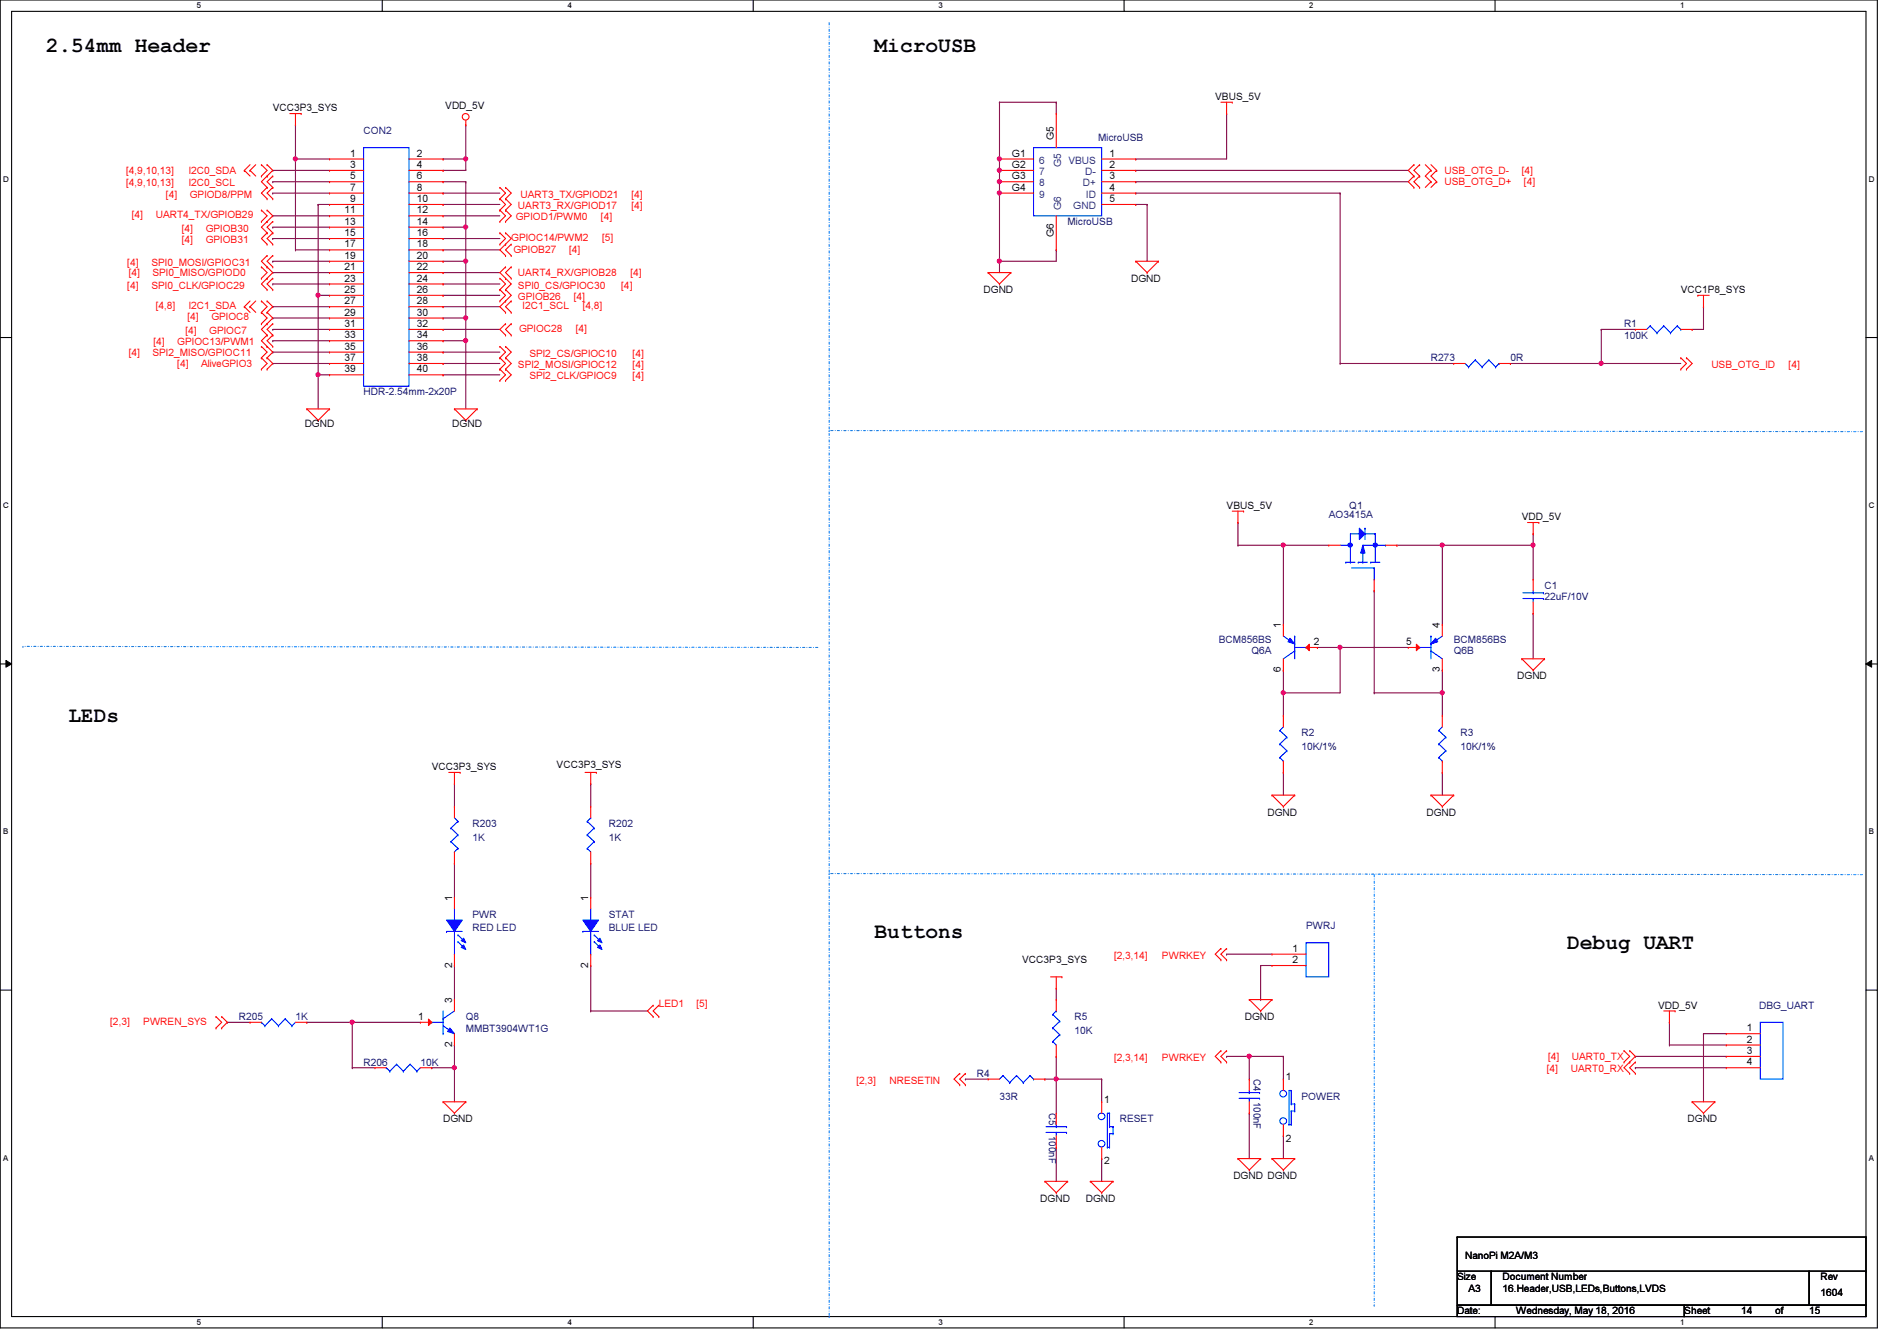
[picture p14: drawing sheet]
<svg xmlns="http://www.w3.org/2000/svg" width="297mm" height="210mm" viewBox="0 0 297 210" stroke-linecap="round" stroke-linejoin="round" font-family="sans-serif">
<defs><g id="words">
<g font-size="3.3">
<text x="7.2" y="8.1">2.54mm Header</text>
<text x="136.9" y="8.1">MicroUSB</text>
<text x="10.7" y="113">LEDs</text>
<text x="136.9" y="146.8">Buttons</text>
<text x="245.4" y="148.5">Debug UART</text>
</g>
<g font-size="1.6">
<text x="42.7" y="17.4">VCC3P3_SYS</text>
<text x="69.7" y="17.1">VDD_5V</text>
<text x="190.3" y="15.7">VBUS_5V</text>
<text x="165" y="21.9" transform="rotate(-90 165 21.9)">G5</text>
<text x="54.8" y="24.5">1</text>
<text x="54.8" y="26.3">3</text>
<text x="54.8" y="28.1">5</text>
<text x="54.8" y="29.8">7</text>
<text x="65.3" y="24.5">2</text>
<text x="65.3" y="26.3">4</text>
<text x="65.3" y="28.1">6</text>
<text x="65.3" y="29.8">8</text>
<text x="158.5" y="24.5">G1</text>
<text x="158.5" y="26.3">G2</text>
<text x="158.5" y="28.1">G3</text>
<text x="158.5" y="29.8">G4</text>
<text x="173.7" y="24.5">1</text>
<text x="173.7" y="26.3">2</text>
<text x="173.7" y="28.1">3</text>
<text x="173.7" y="29.8">4</text>
<text x="53.9" y="33.4">11</text>
<text x="53.9" y="35.2">13</text>
<text x="54.8" y="31.6">9</text>
<text x="65.3" y="31.6">10</text>
<text x="65.3" y="33.4">12</text>
<text x="65.3" y="35.2">14</text>
<text x="173.7" y="31.6">5</text>
<text x="53.9" y="37">15</text>
<text x="53.9" y="38.7">17</text>
<text x="53.9" y="40.5">19</text>
<text x="65.3" y="37">16</text>
<text x="65.3" y="38.7">18</text>
<text x="65.3" y="40.5">20</text>
<text x="165" y="37.2" transform="rotate(-90 165 37.2)">G6</text>
<text x="53.9" y="42.3">21</text>
<text x="53.9" y="44.1">23</text>
<text x="53.9" y="45.8">25</text>
<text x="53.9" y="47.6">27</text>
<text x="65.3" y="42.3">22</text>
<text x="65.3" y="44.1">24</text>
<text x="65.3" y="45.8">26</text>
<text x="65.3" y="47.6">28</text>
<text x="154" y="45.9">DGND</text>
<text x="177.1" y="44.1">DGND</text>
<text x="263.2" y="45.9">VCC1P8_SYS</text>
<text x="53.9" y="49.4">29</text>
<text x="53.9" y="51.2">31</text>
<text x="53.9" y="53">33</text>
<text x="65.3" y="49.4">30</text>
<text x="65.3" y="51.2">32</text>
<text x="65.3" y="53">34</text>
<text x="53.9" y="54.7">35</text>
<text x="53.9" y="56.5">37</text>
<text x="53.9" y="58.3">39</text>
<text x="65.3" y="54.7">36</text>
<text x="65.3" y="56.5">38</text>
<text x="65.3" y="58.3">40</text>
<text x="47.7" y="66.9">DGND</text>
<text x="70.8" y="66.9">DGND</text>
<text x="192.1" y="79.7">VBUS_5V</text>
<text x="238.3" y="81.4">VDD_5V</text>
<text x="200.6" y="98.3" transform="rotate(-90 200.6 98.3)">1</text>
<text x="205.7" y="101">2</text>
<text x="220.2" y="101">5</text>
<text x="225.5" y="98.3" transform="rotate(-90 225.5 98.3)">4</text>
<text x="200.6" y="105.2" transform="rotate(-90 200.6 105.2)">6</text>
<text x="225.5" y="105.2" transform="rotate(-90 225.5 105.2)">3</text>
<text x="237.6" y="106.3">DGND</text>
<text x="67.6" y="120.6">VCC3P3_SYS</text>
<text x="87.2" y="120.2">VCC3P3_SYS</text>
<text x="198.5" y="127.7">DGND</text>
<text x="223.3" y="127.7">DGND</text>
<text x="70.8" y="141" transform="rotate(-90 70.8 141)">1</text>
<text x="92.1" y="141" transform="rotate(-90 92.1 141)">1</text>
<text x="202.4" y="149">1</text>
<text x="70.8" y="151.5" transform="rotate(-90 70.8 151.5)">2</text>
<text x="92.1" y="151.5" transform="rotate(-90 92.1 151.5)">2</text>
<text x="160.1" y="150.8">VCC3P3_SYS</text>
<text x="202.4" y="150.7">2</text>
<text x="65.5" y="159.6">1</text>
<text x="70.8" y="157" transform="rotate(-90 70.8 157)">3</text>
<text x="194.9" y="159.7">DGND</text>
<text x="259.6" y="157.9">VDD_5V</text>
<text x="273.5" y="161.4">1</text>
<text x="70.8" y="163.9" transform="rotate(-90 70.8 163.9)">2</text>
<text x="273.5" y="163.2">2</text>
<text x="273.5" y="165">3</text>
<text x="273.5" y="166.8">4</text>
<text x="172.9" y="172.6">1</text>
<text x="201.3" y="169.1">1</text>
<text x="69.4" y="175.7">DGND</text>
<text x="201.3" y="178.7">2</text>
<text x="264.2" y="175.7">DGND</text>
<text x="172.9" y="182.2">2</text>
<text x="193.1" y="184.6">DGND DGND</text>
<text x="162.9" y="188.1">DGND</text>
<text x="170" y="188.1">DGND</text>
<text x="229.4" y="197">NanoPi M2A/M3</text>
<text x="228.2" y="200.4">Size</text>
<text x="230" y="202.2">A3</text>
<text x="235.3" y="202.2">16.Header,USB,LEDs,Buttons,LVDS</text>
<text x="235.3" y="200.4">Document Number</text>
<text x="285.1" y="202.9">1604</text>
<text x="285.1" y="200.4">Rev</text>
<text x="228.2" y="205.7">Date:</text>
<text x="237.4" y="205.7">Wednesday, May 18, 2016</text>
<text x="263.7" y="205.7">Sheet</text>
<text x="272.6" y="205.7">14</text>
<text x="278" y="205.7">of</text>
<text x="283.3" y="205.7">15</text>
</g>
<g font-size="1.6" fill="#000080">
<text x="56.9" y="21">CON2</text>
<text x="172" y="22.1">MicroUSB</text>
<text x="167.2" y="35.2">MicroUSB</text>
<text x="254.3" y="51.2">R1</text>
<text x="254.3" y="53">100K</text>
<text x="224.1" y="56.6">R273</text>
<text x="236.5" y="56.6">0R</text>
<text x="56.9" y="61.9">HDR-2.54mm-2x20P</text>
<text x="208.1" y="81.1">AO3415A</text>
<text x="211.3" y="79.7">Q1</text>
<text x="241.8" y="92.1">C1</text>
<text x="241.8" y="93.9">22uF/10V</text>
<text x="190.8" y="100.7">BCM856BS</text>
<text x="227.6" y="100.7">BCM856BS</text>
<text x="196" y="102.4">Q6A</text>
<text x="227.6" y="102.4">Q6B</text>
<text x="203.8" y="115.2">R2</text>
<text x="203.8" y="117.3">10K/1%</text>
<text x="228.7" y="115.2">R3</text>
<text x="228.7" y="117.3">10K/1%</text>
<text x="74" y="129.5">R203</text>
<text x="74" y="131.6">1K</text>
<text x="95.3" y="129.5">R202</text>
<text x="95.3" y="131.6">1K</text>
<text x="74" y="143.7">PWR</text>
<text x="95.3" y="143.7">STAT</text>
<text x="74" y="145.8">RED LED</text>
<text x="95.3" y="145.8">BLUE LED</text>
<text x="204.5" y="145.5">PWRJ</text>
<text x="37.4" y="159.7">R205</text>
<text x="46.3" y="159.7">1K</text>
<text x="72.9" y="159.7">Q8</text>
<text x="72.9" y="161.5">MMBT3904WT1G</text>
<text x="168.2" y="159.7">R5</text>
<text x="168.2" y="161.8">10K</text>
<text x="275.5" y="157.9">DBG_UART</text>
<text x="56.9" y="166.8">R206</text>
<text x="65.8" y="166.8">10K</text>
<text x="152.9" y="168.6">R4</text>
<text x="156.5" y="172.1">33R</text>
<text x="196.3" y="168.9" transform="rotate(90 196.3 168.9)">C4</text>
<text x="196.3" y="172.5" transform="rotate(90 196.3 172.5)">100nF</text>
<text x="203.8" y="172.1">POWER</text>
<text x="164.3" y="174.2" transform="rotate(90 164.3 174.2)">C5</text>
<text x="164.3" y="177.8" transform="rotate(90 164.3 177.8)">100nF</text>
<text x="175.3" y="175.7">RESET</text>
</g>
<g font-size="1.6" fill="#f00">
<text x="19.8" y="29.2">[4,9,10,13]</text>
<text x="19.8" y="27.2">[4,9,10,13]</text>
<text x="29.5" y="29.2">I2C0_SCL</text>
<text x="29.5" y="27.2">I2C0_SDA</text>
<text x="226.2" y="27.2">USB_OTG_D-</text>
<text x="226.2" y="29">USB_OTG_D+</text>
<text x="238.3" y="27.2">[4]</text>
<text x="238.6" y="29">[4]</text>
<text x="20.7" y="34.2">[4]</text>
<text x="24.4" y="34.2">UART4_TX/GPIOB29</text>
<text x="26" y="30.9">[4]</text>
<text x="29.7" y="30.9">GPIOD8/PPM</text>
<text x="80.8" y="34.5">GPIOD1/PWM0</text>
<text x="81.1" y="32.7">UART3_RX/GPIOD17</text>
<text x="81.5" y="30.9">UART3_TX/GPIOD21</text>
<text x="94.1" y="34.5">[4]</text>
<text x="98.9" y="32.7">[4]</text>
<text x="98.9" y="30.9">[4]</text>
<text x="19.9" y="41.6">[4]</text>
<text x="23.7" y="41.6">SPI0_MOSI/GPIOC31</text>
<text x="28.5" y="36.3">[4]</text>
<text x="28.5" y="38.1">[4]</text>
<text x="32.2" y="36.3">GPIOB30</text>
<text x="32.2" y="38.1">GPIOB31</text>
<text x="80" y="37.7">GPIOC14/PWM2</text>
<text x="80.4" y="39.7">GPIOB27</text>
<text x="89.1" y="39.7">[4]</text>
<text x="94.3" y="37.7">[5]</text>
<text x="19.9" y="45.2">[4]</text>
<text x="20.1" y="43.2">[4]</text>
<text x="23.7" y="45.2">SPI0_CLK/GPIOC29</text>
<text x="23.9" y="43.2">SPI0_MISO/GPIOD0</text>
<text x="81.1" y="46.9">GPIOB26</text>
<text x="81.1" y="43.2">UART4_RX/GPIOB28</text>
<text x="81.1" y="45.2">SPI0_CS/GPIOC30</text>
<text x="89.8" y="46.9">[4]</text>
<text x="97.3" y="45.2">[4]</text>
<text x="98.7" y="43.2">[4]</text>
<text x="24.4" y="48.4">[4,8]</text>
<text x="29" y="52.3">[4]</text>
<text x="29.4" y="50.2">[4]</text>
<text x="29.5" y="48.4">I2C1_SDA</text>
<text x="32.8" y="52.3">GPIOC7</text>
<text x="33.1" y="50.2">GPIOC8</text>
<text x="81.3" y="51.9">GPIOC28</text>
<text x="81.8" y="48.4">I2C1_SCL</text>
<text x="90.2" y="51.9">[4]</text>
<text x="91.3" y="48.4">[4,8]</text>
<text x="20.1" y="55.7">[4]</text>
<text x="23.9" y="55.7">SPI2_MISO/GPIOC11</text>
<text x="24" y="54.1">[4]</text>
<text x="27.8" y="57.4">[4]</text>
<text x="27.8" y="54.1">GPIOC13/PWM1</text>
<text x="31.5" y="57.4">AliveGPIO3</text>
<text x="81.1" y="57.6">SPI2_MOSI/GPIOC12</text>
<text x="82.9" y="55.8">SPI2_CS/GPIOC10</text>
<text x="82.9" y="59.4">SPI2_CLK/GPIOC9</text>
<text x="99.1" y="57.6">[4]</text>
<text x="99.1" y="55.8">[4]</text>
<text x="99.1" y="59.4">[4]</text>
<text x="268" y="57.6">USB_OTG_ID</text>
<text x="280.1" y="57.6">[4]</text>
<text x="174.5" y="150.1">[2,3,14]</text>
<text x="181.9" y="150.1">PWRKEY</text>
<text x="17.3" y="160.4">[2,3]</text>
<text x="22.4" y="160.4">PWREN_SYS</text>
<text x="103.2" y="157.6">LED1</text>
<text x="109" y="157.6">[5]</text>
<text x="174.5" y="166.1">[2,3,14]</text>
<text x="181.9" y="166.1">PWRKEY</text>
<text x="242.2" y="167.9">[4]</text>
<text x="242.4" y="165.9">[4]</text>
<text x="246" y="167.9">UART0_RX</text>
<text x="246.1" y="165.9">UART0_TX</text>
<text x="134.1" y="169.6">[2,3]</text>
<text x="139.3" y="169.6">NRESETIN</text>
</g>
<g font-size="1.6" fill="#004080">
<text x="162.7" y="25.6">6</text>
<text x="162.7" y="27.4">7</text>
<text x="162.7" y="29.2">8</text>
<text x="166.2" y="26.2" transform="rotate(-90 166.2 26.2)">G5</text>
<text x="167.3" y="25.6">VBUS</text>
<text x="169.5" y="29.2">D+</text>
<text x="169.9" y="27.4">D-</text>
<text x="162.7" y="30.9">9</text>
<text x="166.2" y="32.9" transform="rotate(-90 166.2 32.9)">G6</text>
<text x="168.1" y="32.7">GND</text>
<text x="170" y="30.9">ID</text>
</g>
<g font-size="1.3">
<text x="30.8" y="1.3">5</text>
<text x="88.9" y="1.3">4</text>
<text x="146.9" y="1.3">3</text>
<text x="205" y="1.3">2</text>
<text x="263.1" y="1.3">1</text>
<text x=".5" y="28.4">D</text>
<text x="292.6" y="28.4">D</text>
<text x=".5" y="79.5">C</text>
<text x="292.6" y="79.5">C</text>
<text x=".5" y="130.6">B</text>
<text x="292.6" y="130.6">B</text>
<text x=".5" y="181.7">A</text>
<text x="292.6" y="181.7">A</text>
<text x="30.8" y="207.4">5</text>
<text x="88.9" y="207.4">4</text>
<text x="146.9" y="207.4">3</text>
<text x="205" y="207.4">2</text>
<text x="263.1" y="207.4">1</text>
</g>
</g></defs>
<path d="M0 0h294v207.9h-294zM1.8 1.8h290.4v204.3h-290.4z" fill="none" stroke="#000" stroke-width=".17"/>
<g fill="#fff">
<path d="M30.8 .2h.7v1.4h-.7z"/>
<path d="M30.8 206.2h.7v1.4h-.7z"/>
</g>
<path d="M59.9 0v1.8M59.9 206.1v1.8" fill="none" stroke="#000" stroke-width=".17"/>
<g fill="#fff">
<path d="M88.9 .2h.6v1.4h-.6z"/>
<path d="M88.9 206.2h.6v1.4h-.6z"/>
</g>
<path d="M117.9 0v1.8M117.9 206.1v1.8" fill="none" stroke="#000" stroke-width=".17"/>
<g fill="#fff">
<path d="M146.9 .2h.7v1.4h-.7z"/>
<path d="M146.9 206.2h.7v1.4h-.7z"/>
</g>
<path d="M176 0v1.8M176 206.1v1.8" fill="none" stroke="#000" stroke-width=".17"/>
<g fill="#fff">
<path d="M205 .2h.7v1.4h-.7z"/>
<path d="M205 206.2h.7v1.4h-.7z"/>
</g>
<path d="M234.1 0v1.8M234.1 206.1v1.8" fill="none" stroke="#000" stroke-width=".17"/>
<g fill="#fff">
<path d="M263.1 .2h.7v1.4h-.7z"/>
<path d="M263.1 206.2h.7v1.4h-.7z"/>
<path d="M.5 27.3h.9v1.4h-.9z"/>
<path d="M292.6 27.3h.9v1.4h-.9z"/>
<path d="M.5 78.4h.9v1.4h-.9z"/>
<path d="M292.6 78.4h.9v1.4h-.9z"/>
</g>
<path d="M0 52.8h1.8M292.2 52.8h1.8" fill="none" stroke="#000" stroke-width=".17"/>
<g fill="#fff">
<path d="M.5 129.5h.8v1.4h-.8z"/>
<path d="M292.6 129.5h.9v1.4h-.9z"/>
</g>
<path d="M0 103.9h1.8M292.2 103.9h1.8" fill="none" stroke="#000" stroke-width=".17"/>
<path d="M.9 103.4l.9 .5-.9 .5zM292.2 103.9l.9-.5v1z" fill="#000"/>
<path d="M.9 103.4l.9 .5-.9 .5zM292.2 103.9l.9-.5v1z" fill="none" stroke="#000" stroke-width=".16"/>
<g fill="#fff">
<path d="M.5 180.5h.8v1.4h-.8z"/>
<path d="M292.6 180.5h.9v1.4h-.9z"/>
</g>
<path d="M0 155h1.8M292.2 155h1.8" fill="none" stroke="#000" stroke-width=".17"/>
<path d="M129.8 3.6v202.5M129.8 67.4h.1M291.6 67.6l-161.8-.2M3.6 101.2h.1M128.1 101.3l-124.5-.1M129.8 136.7h.1M215.2 136.9v67.4M291.6 136.9l-161.8-.2M129.8 206.1h.1M215.2 204.3h.1" fill="none" stroke="#0080ff" stroke-width=".17" stroke-dasharray=".3 .3 0 .3"/>
<path d="M156.5 16h.1M156.5 16h8.9M156.5 30.2h.1M156.5 30.2v10.7M265 51.6h.1M265 51.6h1.7" fill="none" stroke="#800040" stroke-width=".17"/>
<circle cx="156.5" cy="40.9" r=".32" fill="#f0f"/>
<circle cx="156.5" cy="40.9" r=".32" fill="none" stroke="#f0f" stroke-width=".17"/>
<circle cx="156.5" cy="30.2" r=".32" fill="#f0f"/>
<circle cx="156.5" cy="30.2" r=".32" fill="none" stroke="#f0f" stroke-width=".17"/>
<g fill="none" stroke="#800040" stroke-width=".17">
<path d="M156.5 16h.1M156.5 16v8.9M192.1 17.8h.1M192.1 17.8v7.1h-14.3M165.4 39.1h.1M165.4 39.1v1.8h-8.9M177.8 32h.1M177.8 30.2h.1M177.8 24.9h.1M177.8 32h1.8M177.8 30.2h32M179.6 32h.1"/>
<path d="M179.6 32v8.9M156.5 40.9h.1M156.5 40.9v1.8"/>
</g>
<circle cx="156.5" cy="24.9" r=".32" fill="#f0f"/>
<circle cx="156.5" cy="24.9" r=".32" fill="none" stroke="#f0f" stroke-width=".17"/>
<path d="M156.5 28.4h.1M156.5 26.7h.1M156.5 26.7v3.5" fill="none" stroke="#800040" stroke-width=".17"/>
<circle cx="156.5" cy="28.4" r=".32" fill="#f0f"/>
<circle cx="156.5" cy="28.4" r=".32" fill="none" stroke="#f0f" stroke-width=".17"/>
<circle cx="156.5" cy="26.6" r=".32" fill="#f0f"/>
<circle cx="156.5" cy="26.6" r=".32" fill="none" stroke="#f0f" stroke-width=".17"/>
<g fill="none" stroke="#800040" stroke-width=".17">
<path d="M165.4 16h.1M165.4 16v1.8M156.5 24.9h.1M156.5 24.9v1.8M209.8 30.2h.1M209.8 30.2v26.7M236.5 56.9h.1M236.5 56.9h26.7M250.7 51.6h.1M250.7 56.9h.1M250.7 51.6h5.4M250.7 51.6v5.3"/>
<path d="M266.7 48h.1M266.7 48v3.6"/>
</g>
<circle cx="250.7" cy="56.9" r=".32" fill="#f0f"/>
<circle cx="250.7" cy="56.9" r=".32" fill="none" stroke="#f0f" stroke-width=".17"/>
<g fill="none" stroke="#800040" stroke-width=".17">
<path d="M163.6 168.9h.1M163.6 168.9h1.8M165.4 168.9h.1M165.4 168.9v5.3M195.6 165.4h.1M195.6 174.2h.1M195.6 165.4h5.4M195.6 165.4v3.5M195.6 174.2v7.2M201 177.8h.1M201 165.4h.1M201 165.4v3.5"/>
<path d="M201 177.8v3.6"/>
</g>
<circle cx="165.4" cy="168.9" r=".32" fill="#f0f"/>
<circle cx="165.4" cy="168.9" r=".32" fill="none" stroke="#f0f" stroke-width=".17"/>
<g fill="none" stroke="#800040" stroke-width=".17">
<path d="M209.8 56.9h.1M209.8 56.9h17.8M92.5 135.1h.1M92.5 122.7h.1M92.5 122.7v3.5M92.5 135.1v5.4M92.5 151.1h.1M92.5 151.1v7.1M151.2 168.9h.1M151.2 168.9h3.5M165.4 168.9h.1M165.4 179.6h.1"/>
<path d="M165.4 168.9h7.1M165.4 179.6v5.3M172.5 168.9h.1M172.5 168.9v3.6M192.1 165.4h.1M192.1 165.4h3.5M256.1 165.4h.1M256.1 167.1h.1M256.1 165.4h14.2M256.1 167.1h14.2M261.4 163.6h.1M261.4 160h.1"/>
<path d="M261.4 163.6h8.9M261.4 160v3.6M266.7 161.8h.1M266.7 161.8h3.6M266.7 161.8v10.7M172.5 181.4h.1M172.5 181.4v3.5"/>
</g>
<circle cx="195.6" cy="165.3" r=".32" fill="#f0f"/>
<circle cx="195.6" cy="165.3" r=".32" fill="none" stroke="#f0f" stroke-width=".17"/>
<path d="M225.8 85.3h.1M240.1 83.6h.1M240.1 83.6v1.7h-14.3" fill="none" stroke="#800040" stroke-width=".17"/>
<circle cx="240" cy="85.3" r=".32" fill="#f0f"/>
<circle cx="240" cy="85.3" r=".32" fill="none" stroke="#f0f" stroke-width=".17"/>
<path d="M201 85.3h.1M201 85.3h7.1M240.1 96h.1M240.1 96v7.1M209.8 101.3h.1M209.8 101.3h10.7" fill="none" stroke="#800040" stroke-width=".17"/>
<circle cx="209.8" cy="101.3" r=".32" fill="#f0f"/>
<circle cx="209.8" cy="101.3" r=".32" fill="none" stroke="#f0f" stroke-width=".17"/>
<path d="M201 108.5h.1M201 108.5v3.5M201 108.5h8.8" fill="none" stroke="#800040" stroke-width=".17"/>
<circle cx="200.9" cy="108.4" r=".32" fill="#f0f"/>
<circle cx="200.9" cy="108.4" r=".32" fill="none" stroke="#f0f" stroke-width=".17"/>
<path d="M201 85.3h.1M201 85.3v12.5M206.3 101.3h.1M206.3 101.3h3.5M209.8 101.3h.1M209.8 101.3v7.2M225.8 108.5h.1M225.8 108.5v3.5M201 120.9h.1M201 120.9v3.6M225.8 120.9h.1M225.8 120.9v3.6" fill="none" stroke="#800040" stroke-width=".17"/>
<circle cx="200.9" cy="85.3" r=".32" fill="#f0f"/>
<circle cx="200.9" cy="85.3" r=".32" fill="none" stroke="#f0f" stroke-width=".17"/>
<path d="M218.7 85.3h.1M218.7 85.3h7.1M225.8 85.3h.1M225.8 85.3v12.5" fill="none" stroke="#800040" stroke-width=".17"/>
<circle cx="225.8" cy="85.3" r=".32" fill="#f0f"/>
<circle cx="225.8" cy="85.3" r=".32" fill="none" stroke="#f0f" stroke-width=".17"/>
<path d="M215.2 92.5h.1M215.2 92.5v16M215.2 108.5h.1M215.2 108.5h10.6" fill="none" stroke="#800040" stroke-width=".17"/>
<circle cx="225.8" cy="108.4" r=".32" fill="#f0f"/>
<circle cx="225.8" cy="108.4" r=".32" fill="none" stroke="#f0f" stroke-width=".17"/>
<g fill="none" stroke="#800040" stroke-width=".17">
<path d="M46.3 19.6h.1M46.3 19.6v19.5M42.7 35.6h.1M42.7 37.3h.1M42.7 30.2h.1M42.7 33.8h.1M42.7 26.7h.1M42.7 28.4h.1M42.7 33.8h8.9M42.7 35.6h8.9M42.7 37.3h8.9M42.7 30.2h8.9"/>
<path d="M42.7 26.7h8.9M42.7 28.4h8.9M46.3 24.9h.1M46.3 39.1h.1M46.3 39.1h5.3M46.3 24.9h5.3M49.8 32h.1M49.8 32h1.8M69.4 33.8h.1M69.4 37.3h.1M69.4 39.1h.1M69.4 24.9h.1"/>
<path d="M69.4 26.7h.1M69.4 30.2h.1M69.4 32h.1M69.4 35.6h.1M69.4 33.8h8.9M69.4 35.6h3.5M69.4 37.3h8.9M69.4 39.1h8.9M69.4 30.2h8.9M69.4 24.9h3.5M69.4 32h8.9M72.9 24.9h.1"/>
<path d="M72.9 24.9v1.8h-3.5M42.7 55.1h.1M42.7 53.3h.1M42.7 49.8h.1M42.7 51.6h.1M42.7 56.9h.1M42.7 44.4h.1M42.7 40.9h.1M42.7 42.7h.1M42.7 48h.1M42.7 55.1h8.9M42.7 56.9h8.9"/>
<path d="M42.7 53.3h8.9M42.7 49.8h8.9M42.7 51.6h8.9M42.7 42.7h8.9M42.7 44.4h8.9M42.7 40.9h8.9M42.7 48h8.9M49.8 46.2h.1M49.8 58.7h.1M49.8 58.7h1.8M49.8 46.2h1.8M69.4 56.9h.1"/>
<path d="M69.4 58.7h.1M69.4 55.1h.1M69.4 51.6h.1M69.4 46.2h.1M69.4 42.7h.1M69.4 44.4h.1M69.4 40.9h.1M69.4 53.3h.1M69.4 49.8h.1M69.4 55.1h8.9M69.4 56.9h8.9M69.4 58.7h8.9"/>
<path d="M69.4 53.3h3.5M69.4 49.8h3.5M69.4 51.6h8.9M69.4 46.2h8.9M69.4 42.7h8.9M69.4 44.4h8.9M69.4 40.9h3.5M240.1 85.3h.1M240.1 85.3v5.4M201 104.9h.1M201 104.9v3.6M225.8 104.9h.1"/>
<path d="M225.8 104.9v3.6"/>
</g>
<circle cx="46.2" cy="24.9" r=".32" fill="#f0f"/>
<circle cx="46.2" cy="24.9" r=".32" fill="none" stroke="#f0f" stroke-width=".17"/>
<path d="M49.8 32h.1M49.8 32v14.2M49.8 58.7h.1M49.8 58.7v5.3" fill="none" stroke="#800040" stroke-width=".17"/>
<circle cx="49.8" cy="46.2" r=".32" fill="#f0f"/>
<circle cx="49.8" cy="46.2" r=".32" fill="none" stroke="#f0f" stroke-width=".17"/>
<path d="M49.8 46.2h.1M49.8 46.2v12.5" fill="none" stroke="#800040" stroke-width=".17"/>
<circle cx="49.8" cy="58.6" r=".32" fill="#f0f"/>
<circle cx="49.8" cy="58.6" r=".32" fill="none" stroke="#f0f" stroke-width=".17"/>
<path d="M72.9 19.6h.1M72.9 19.6v5.3" fill="none" stroke="#800040" stroke-width=".17"/>
<circle cx="72.9" cy="24.9" r=".32" fill="#f0f"/>
<circle cx="72.9" cy="24.9" r=".32" fill="none" stroke="#f0f" stroke-width=".17"/>
<path d="M69.4 28.4h.1M69.4 28.4h3.5M72.9 53.3h.1M72.9 53.3v10.7" fill="none" stroke="#800040" stroke-width=".17"/>
<circle cx="72.9" cy="53.3" r=".32" fill="#f0f"/>
<circle cx="72.9" cy="53.3" r=".32" fill="none" stroke="#f0f" stroke-width=".17"/>
<path d="M72.9 35.6h.1M72.9 28.4h.1M72.9 28.4v12.5" fill="none" stroke="#800040" stroke-width=".17"/>
<circle cx="72.9" cy="35.5" r=".32" fill="#f0f"/>
<circle cx="72.9" cy="35.5" r=".32" fill="none" stroke="#f0f" stroke-width=".17"/>
<path d="M72.9 40.9h.1M72.9 40.9v8.9" fill="none" stroke="#800040" stroke-width=".17"/>
<circle cx="72.9" cy="49.8" r=".32" fill="#f0f"/>
<circle cx="72.9" cy="49.8" r=".32" fill="none" stroke="#f0f" stroke-width=".17"/>
<circle cx="72.9" cy="40.9" r=".32" fill="#f0f"/>
<circle cx="72.9" cy="40.9" r=".32" fill="none" stroke="#f0f" stroke-width=".17"/>
<g fill="none" stroke="#800040" stroke-width=".17">
<path d="M177.8 26.7h.1M177.8 28.4h.1M177.8 26.7h42.7M177.8 28.4h42.7M69.4 48h.1M69.4 48h8.9M72.9 49.8h.1M72.9 49.8v3.5M193.8 81.8h.1M193.8 85.3h.1M193.8 81.8v3.5M193.8 85.3h7.2"/>
<path d="M165.4 154.7h.1M165.4 154.7v1.8M71.2 167.1h.1M71.2 167.1v5.4M165.4 165.4h.1M165.4 165.4v3.5"/>
</g>
<circle cx="71.1" cy="167.1" r=".32" fill="#f0f"/>
<circle cx="71.1" cy="167.1" r=".32" fill="none" stroke="#f0f" stroke-width=".17"/>
<path d="M55.2 160h.1M55.2 160h10.6" fill="none" stroke="#800040" stroke-width=".17"/>
<circle cx="55.1" cy="160" r=".32" fill="#f0f"/>
<circle cx="55.1" cy="160" r=".32" fill="none" stroke="#f0f" stroke-width=".17"/>
<g fill="none" stroke="#800040" stroke-width=".17">
<path d="M71.2 135.1h.1M71.2 122.7h.1M71.2 122.7v3.5M71.2 135.1v5.4M71.2 151.1h.1M71.2 151.1v5.4M92.5 158.2h.1M92.5 158.2h8.9M192.1 149.4h.1M192.1 149.4h7.1M197.4 151.1h.1M197.4 156.5h.1"/>
<path d="M197.4 151.1h1.8M197.4 151.1v5.4M35.6 160h.1M35.6 160h3.6M48 160h.1M48 160h7.2M55.2 167.1h.1M55.2 160h.1M55.2 167.1h3.5M55.2 160v7.1M67.6 167.1h.1M71.2 163.6h.1"/>
<path d="M71.2 163.6v3.5h-3.6"/>
</g>
<g fill="none" stroke="#f00" stroke-width=".17">
<path d="M45.4 17.8h1.8M46.3 19.6h.1M46.3 17.8v1.8M47.2 17.8h.1M72.9 19.6h.1M72.9 18.8v.8M191.2 16h1.8M192.1 17.8h.1M192.1 16v1.8M193 16h.1M38.3 26.7h.1M38.3 26.7l.9 .9"/>
<path d="M39.2 26.7h.1M39.2 26.7l.8 .9M39.2 25.8l-.9 .9M40 25.8l-.8 .9M40.9 34.7h.1M40.9 32.9h.1M40.9 27.6h.1M40.9 25.8h.1M40.9 32.9l.9 .9-.9 .9M40.9 25.8l.9 .9-.9 .9M41.8 29.3h.1M41.8 31.1h.1"/>
<path d="M41.8 32.9h.1M41.8 34.7h.1M41.8 36.4h.1M41.8 38.2h.1M41.8 27.6h.1M41.8 25.8h.1M41.8 29.3l-.9 .9 .9 .9M41.8 32.9l.9 .9-1.8 1.8 .9 .8M41.8 36.4l-.9 .9 .9 .9M41.8 25.8l.9 .9-1.8 1.7 .9 .9M42.7 29.3h.1M42.7 31.1h.1"/>
<path d="M42.7 34.7h.1M42.7 36.4h.1M42.7 38.2h.1M42.7 27.6h.1M42.7 29.3l-.9 .9 .9 .9M42.7 34.7l-.9 .9 .9 .8M42.7 36.4l-.9 .9 .9 .9M42.7 27.6l-.9 .8 .9 .9M78.3 31.1h.1M78.3 32.9h.1M78.3 29.3h.1M78.3 34.7h.1"/>
<path d="M78.3 38.2h.1M78.3 36.4h.1M78.3 31.1l.9 .9-.9 .9M78.3 29.3l.9 .9-.9 .9M78.3 32.9l.9 .9-.9 .9M78.3 36.4l.9 .9-.9 .9M79.2 31.1h.1M79.2 32.9h.1M79.2 29.3h.1M79.2 34.7h.1M79.2 38.2h.1M79.2 36.4h.1"/>
<path d="M79.2 31.1l.8 .9-.8 .9M79.2 29.3l.8 .9-.8 .9M79.2 32.9l.8 .9-.8 .9M79.2 36.4l.8 .9-1.7 1.8 .9 .9M80 38.2h.1M80 38.2l-.8 .9 .8 .9M221.4 25.8h.1M221.4 27.6h.1M221.4 29.3h.1M221.4 25.8l-.9 .9 .9 .9M221.4 27.6l-.9 .8 .9 .9M222.3 27.6h.1"/>
<path d="M222.3 25.8h.1M222.3 29.3h.1M222.3 25.8l-.9 .9 .9 .9M222.3 27.6l-.9 .8 .9 .9M223.2 25.8l.9 .9M224.1 26.7h.1M224.1 28.4h.1M224.1 26.7l-.9 .9 .9 .8M224.1 25.8l.9 .9M224.1 28.4l-.9 .9M225 26.7h.1M225 28.4h.1"/>
<path d="M225 26.7l-.9 .9 .9 .8M225 28.4l-.9 .9M38.3 48h.1M38.3 48l.9 .9M39.2 48h.1M39.2 47.1l-.9 .9M39.2 48l.8 .9M40 47.1l-.8 .9M40.9 48.9h.1M40.9 50.7h.1M40.9 57.8h.1M40.9 56h.1"/>
<path d="M40.9 43.6h.1M40.9 41.8h.1M40.9 47.1h.1M40.9 54.2h.1M40.9 48.9l.9 .9-.9 .9M40.9 56l.9 .9-.9 .9M40.9 41.8l.9 .9-.9 .9M40.9 47.1l.9 .9-.9 .9M40.9 54.2l.9 .9-.9 .9M41.8 52.5h.1M41.8 54.2h.1M41.8 50.7h.1"/>
<path d="M41.8 48.9h.1M41.8 56h.1M41.8 57.8h.1M41.8 43.6h.1M41.8 45.3h.1M41.8 40h.1M41.8 41.8h.1M41.8 47.1h.1M41.8 52.5l-.9 .8 1.8 1.8-.9 .9M41.8 48.9l.9 .9-1.8 1.8 .9 .9M41.8 56l.9 .9-.9 .9M41.8 40l-.9 .9 1.8 1.8-1.8 1.7 .9 .9"/>
<path d="M41.8 47.1l.9 .9-.9 .9M42.7 52.5h.1M42.7 54.2h.1M42.7 50.7h.1M42.7 43.6h.1M42.7 45.3h.1M42.7 40h.1M42.7 41.8h.1M42.7 52.5l-.9 .8 .9 .9M42.7 50.7l-.9 .9 .9 .9M42.7 43.6l-.9 .8 .9 .9M42.7 40l-.9 .9 .9 .9"/>
<path d="M78.3 45.3h.1M78.3 47.1h.1M78.3 43.6h.1M78.3 56h.1M78.3 57.8h.1M78.3 54.2h.1M78.3 59.6h.1M78.3 45.3l.9 .9-.9 .9M78.3 43.6l.9 .8-.9 .9M78.3 56l.9 .9-.9 .9M78.3 54.2l.9 .9-.9 .9M78.3 57.8l.9 .9-.9 .9"/>
<path d="M79.2 40h.1M79.2 45.3h.1M79.2 47.1h.1M79.2 52.5h.1M79.2 50.7h.1M79.2 41.8h.1M79.2 43.6h.1M79.2 48.9h.1M79.2 56h.1M79.2 57.8h.1M79.2 54.2h.1M79.2 59.6h.1"/>
<path d="M79.2 57.8l.8 .9-.8 .9M79.2 45.3l.8 .9-1.7 1.8 .9 .9M79.2 50.7l-.9 .9 .9 .9M79.2 41.8l-.9 .9 1.7 1.7-.8 .9M79.2 56l.8 .9-.8 .9M79.2 54.2l.8 .9-.8 .9M80 40h.1M80 50.7h.1M80 52.5h.1M80 43.6h.1M80 41.8h.1M80 47.1h.1"/>
<path d="M80 48.9h.1M80 50.7l-.8 .9 .8 .9M80 41.8l-.8 .9 .8 .9M80 47.1l-.8 .9 .8 .9M154.7 42.7h.1M154.7 42.7h3.6M154.7 42.7l1.8 1.7M156.5 44.4h.1M158.3 42.7h.1M158.3 42.7l-1.8 1.7M177.8 40.9h.1M177.8 40.9h3.6"/>
<path d="M177.8 40.9l1.8 1.8M179.6 42.7h.1M181.4 40.9h.1M181.4 40.9l-1.8 1.8M227.6 56.9h.1M227.6 56.9h1.8M234.7 56.9h1.8M236.5 56.9h.1M263.2 56h.1M263.2 57.8h.1M263.2 56l.9 .9-.9 .9M264.1 56h.1"/>
<path d="M264.1 57.8h.1M264.1 56l.9 .9-.9 .9M265.8 46.2h.1M265.8 46.2h1.8M266.7 48h.1M266.7 46.2v1.8M48 64h.1M48 64h3.6M48 64l1.8 1.8M49.8 65.8h.1M51.6 64h.1M51.6 64l-1.8 1.8"/>
<path d="M71.2 64h.1M71.2 64h3.5M71.2 64l1.7 1.8M72.9 65.8h.1M74.7 64h.1M74.7 64l-1.8 1.8M193 80h1.7M193.8 81.8h.1M193.8 80v1.8M194.7 80h.1M239.2 81.8h1.8M240.1 83.6h.1"/>
<path d="M240.1 81.8v1.8M241 81.8h.1M238.3 103.1h.1M238.3 103.1h3.5M238.3 103.1l1.8 1.8M240.1 104.9h.1M241.8 103.1h.1M241.8 103.1l-1.7 1.8M70.3 120.9h1.7M71.2 122.7h.1M71.2 120.9v1.8M72 120.9h.1"/>
<path d="M91.6 120.9h1.8M92.5 122.7h.1M92.5 120.9v1.8M93.4 120.9h.1M199.2 124.5h.1M199.2 124.5h3.5M199.2 124.5l1.8 1.7M201 126.2h.1M202.7 124.5h.1M202.7 124.5l-1.7 1.7M224.1 124.5h.1M224.1 124.5h3.5"/>
<path d="M224.1 124.5l1.7 1.7M225.8 126.2h.1M227.6 124.5h.1M227.6 124.5l-1.8 1.7M33.8 159.1h.1M33.8 159.1l.9 .9-.9 .9M34.7 159.1h.1M34.7 159.1l.9 .9-.9 .9M102.3 157.4h.1M102.3 159.1h.1M102.3 157.4l-.9 .8 .9 .9M103.2 159.1h.1"/>
<path d="M103.2 157.4h.1M103.2 157.4l-.9 .8 .9 .9M164.5 152.9h1.8M165.4 154.7h.1M165.4 152.9v1.8M166.3 152.9h.1M191.2 148.5h.1M191.2 150.2h.1M191.2 148.5l-.9 .9 .9 .8M192.1 148.5h.1M192.1 150.2h.1M192.1 148.5l-.9 .9 .9 .8"/>
<path d="M195.6 156.5h.1M195.6 156.5h3.6M195.6 156.5l1.8 1.7M197.4 158.2h.1M199.2 156.5h.1M199.2 156.5l-1.8 1.7M260.5 158.2h1.8M261.4 158.2v1.8M262.3 158.2h.1M33.8 160.9h.1M34.7 160.9h.1M69.4 172.5h.1"/>
<path d="M69.4 172.5h3.5M69.4 172.5l1.8 1.7M71.2 174.2h.1M72.9 172.5h.1M72.9 172.5l-1.7 1.7M150.3 168h.1M150.3 169.8h.1M150.3 168l-.9 .9 .9 .9M151.2 168h.1M151.2 169.8h.1M151.2 168l-.9 .9 .9 .9M172.5 172.5h.1"/>
<path d="M172.5 172.5v1.7M172.5 179.6v1.8M191.2 164.5h.1M191.2 166.2h.1M191.2 164.5l-.9 .9 .9 .8M192.1 164.5h.1M192.1 166.2h.1M192.1 164.5l-.9 .9 .9 .8M254.3 166.2h.1M254.3 164.5h.1M254.3 164.5l.9 .9-.9 .8M255.2 164.5h.1"/>
<path d="M255.2 166.2h.1M255.2 168h.1M255.2 164.5l.9 .9-1.8 1.7 .9 .9M256.1 166.2h.1M256.1 168h.1M256.1 166.2l-.9 .9 .9 .9M261.4 160h.1M265 172.5h.1M265 172.5h3.5M265 172.5l1.7 1.7M266.7 174.2h.1M268.5 172.5h.1"/>
<path d="M268.5 172.5l-1.8 1.7M163.6 184.9h.1M163.6 184.9h3.6M163.6 184.9l1.8 1.8M165.4 186.7h.1M167.2 184.9h.1M167.2 184.9l-1.8 1.8M170.7 184.9h.1M170.7 184.9h3.6M170.7 184.9l1.8 1.8M172.5 186.7h.1M172.5 181.4h.1"/>
<path d="M174.3 184.9h.1M174.3 184.9l-1.8 1.8M193.8 181.4h.1M193.8 181.4h3.6M193.8 181.4l1.8 1.7M195.6 183.1h.1M197.4 181.4h.1M197.4 181.4l-1.8 1.7M199.2 181.4h.1M199.2 181.4h3.5M199.2 181.4l1.8 1.7M201 183.1h.1"/>
<path d="M202.7 181.4h.1M202.7 181.4l-1.7 1.7"/>
<circle cx="72.9" cy="18.3" r=".52"/>
</g>
<path d="M228.2 199h5.3v5.3h-5.3zM228.2 193.6h.1M228.2 193.6v5.4M228.2 193.6h64M233.5 199h49.8v5.3h-49.8zM283.3 199h8.9v5.3h-8.9zM292.2 193.6h.1M292.2 199h.1M292.2 193.6v5.4M228.2 204.3h35.5v1.8h-35.5zM263.7 204.3h28.5v1.8h-28.5z" fill="none" stroke="#000" stroke-width=".17"/>
<g fill="none" stroke="#00f" stroke-width=".17">
<path d="M229.4 56.9l.6 .5M230 57.4h.1M231 56.3h.1M231 56.3l-1 1.1M231 56.3l1.1 1.1M232.1 57.4h.1M233.1 56.3h.1M233.1 56.3l-1 1.1M233.1 56.3l1.1 1.1M234.2 57.4h.1M234.7 56.9h.1M234.7 56.9l-.5 .5"/>
<path d="M173.4 179.6h.1M173.4 179.6h.3M173.7 179.6h.1M173.7 177.5h.1M173.7 176.4h.1M173.7 174.2h.1M173.7 174.2h-.3v5.4M173.7 174.2v2.2M173.7 177.5v2.1M173.7 177.5h.6M173.7 176.4h.6M174.3 177.5h.1"/>
<path d="M174.3 176.4h.1M174.3 176.4v1.1"/>
<circle cx="172.5" cy="174.7" r=".52"/>
<circle cx="172.5" cy="179" r=".52"/>
</g>
<path d="M224.8 99.9l.3 .6-1 .3z" fill="#00f"/>
<path d="M224.1 99.6h.1M224.1 99.6v3.5M224.8 99.9l.3 .6-1 .3zM225.8 99.6l-1.7 1.2M222.3 101.3h.1M222.3 101.3h1.8M224.1 100.8h.1M224.1 101.9h.1M224.1 101.9l1.7 1.2" fill="none" stroke="#00f" stroke-width=".17"/>
<path d="M225.8 104.9h.1M225.8 103.1v1.8" fill="none" stroke="#f00" stroke-width=".17"/>
<path d="M221.8 100.8l.5 .5-.5 .6z" fill="#f00"/>
<path d="M225.8 97.8h.1M225.8 97.8v1.8M220.5 101.3h.1M220.5 101.3h1.8M221.8 100.8l.5 .5-.5 .6z" fill="none" stroke="#f00" stroke-width=".17"/>
<path d="M70.4 160.9l.8 .9-1.1-.3z" fill="#00f"/>
<path d="M69.4 159.5h.1M69.4 158.2v3.6M71.2 158.2l-1.8 1.3M67.6 160h.1M67.6 160h1.8M69.4 161.8h.1M69.4 160.6l1.8 1.2M70.4 160.9l.8 .9-1.1-.3zM71.2 161.8h.1" fill="none" stroke="#00f" stroke-width=".17"/>
<path d="M71.2 156.5h.1M71.2 156.5v1.7M71.2 163.6h.1M71.2 161.8v1.8" fill="none" stroke="#f00" stroke-width=".17"/>
<path d="M67.1 159.5l.5 .5-.5 .5z" fill="#f00"/>
<g fill="none" stroke="#f00" stroke-width=".17">
<path d="M165.4 17.8h.1M165.4 17.8v5.3M156.5 24.9h.1M156.5 26.7h.1M156.5 28.4h.1M156.5 30.2h.1M156.5 24.9h5.3M156.5 26.7h5.3M156.5 28.4h5.3M156.5 30.2h5.3M165.4 39.1h.1M165.4 33.8v5.3"/>
<path d="M172.5 24.9h5.3M172.5 26.7h5.3M172.5 28.4h5.3M172.5 30.2h5.3M172.5 32h5.3M177.8 24.9h.1M177.8 26.7h.1M177.8 28.4h.1M177.8 30.2h.1M177.8 32h.1M71.2 126.2h.1M71.2 135.1h.1"/>
<path d="M71.2 126.2v1.8M71.2 133.3v1.8M67.1 159.5l.5 .5-.5 .5zM39.2 160h.1M39.2 160h1.7M46.3 160h1.7M48 160h.1M65.8 160h.1M65.8 160h1.8M154.7 168.9h.1M154.7 168.9h1.8M161.8 168.9h1.8"/>
<path d="M163.6 168.9h.1"/>
</g>
<g fill="none" stroke="#00f" stroke-width=".17">
<path d="M161.8 23.1h10.7v10.7h-10.7zM70.6 129.6h.1M70.6 131.7h.1M70.6 129.6l1.1 1.1M70.6 131.7l1.1 1.1M71.2 133.3h.1M71.2 128l.5 .6M71.7 128.6h.1M71.7 130.7h.1M71.7 132.8h.1M71.7 128.6l-1.1 1M71.7 130.7l-1.1 1"/>
<path d="M71.7 132.8l-.5 .5M42.5 159.5h.1M42.5 159.5l1.1 1.1M42.5 159.5l-1 1.1M44.7 159.5h.1M44.7 159.5l1 1.1M44.7 159.5l-1.1 1.1M69.9 145.8h.1M69.9 145.8h2.5M71.2 144h.1M71.2 149.4h.1M71.2 142.2v1.8"/>
<path d="M71.2 145.8v3.6M40.9 160h.1M40.9 160l.6 .6M41.5 160.6h.1M43.6 160.6h.1M45.7 160.6h.1M46.3 160l-.6 .6M157.1 168.4h.1M157.1 168.4l-.6 .5M157.1 168.4l1 1.1M158.1 169.5h.1M159.2 168.4h.1"/>
<path d="M159.2 168.4l-1.1 1.1M159.2 168.4l1 1.1M160.2 169.5h.1M161.3 168.4h.1M161.3 168.4l-1.1 1.1M161.3 168.4l.5 .5M161.8 168.9h.1"/>
</g>
<path d="M69.9 144h2.5l-1.2 1.8z" fill-rule="evenodd" fill="#00f"/>
<path d="M69.9 144h2.5l-1.2 1.8z" fill="none" stroke="#00f" stroke-width=".17"/>
<path d="M72.6 147.9l.3 .7-.7-.3z" fill-rule="evenodd" fill="#00f"/>
<path d="M72.6 147.9l.3 .7-.7-.3z" fill="none" stroke="#00f" stroke-width=".17"/>
<path d="M72.2 147.2l.4-.3 .3 .7z" fill-rule="evenodd" fill="#00f"/>
<g fill="none" stroke="#00f" stroke-width=".17">
<path d="M209.8 85.3h1.7M210.7 88h.1M210.7 88h1.5M211.5 88h.1M211.5 85.3h.1M211.6 88.9h3.6M212.7 88h.1M212.7 88h1.4M212.8 83.6h.1M212.8 83.6h-1.3v4.4M213.4 88h.1M213.4 85.3h3.6"/>
<path d="M213.4 86.2v1.8M213.7 82.7h.1M213.7 83.6h1.6M213.7 82.7v1.8M214.6 88h.1M214.6 88h1.5M215.2 88.9h.1M215.2 90.7h.1M215.2 88.9v1.8M215.3 83.6h.1M215.3 83.6v4.4M217 85.3h.1"/>
<path d="M238.5 93.7h3.2M238.5 92.8h3.2M240.1 92.8h.1M240.1 93.7h.1M240.1 92.5v.3M240.1 93.7v.5M241.7 93.7h.1M241.7 92.8h.1M225.3 114.3h.1M225.3 116.5h.1M225.3 118.6h.1M225.3 114.3l1.1 1.1"/>
<path d="M225.3 116.5l1.1 1M225.3 118.6l.5 .5M225.8 119.1h.1M225.8 113.8l-.5 .5M226.4 115.4h.1M226.4 117.5h.1M226.4 115.4l-1.1 1.1M226.4 117.5l-1.1 1.1M71.7 146.3h.1M71.7 147.4h.1M71.7 146.3l1.1 1.1M71.7 147.4l1.1 1.1"/>
<path d="M72.2 147.2l.4-.3 .3 .7zM204.5 147.6h3.6v5.3h-3.6zM163.8 177.2h3.2M163.8 176.4h3.2M165.4 176.4h.1M165.4 177.2h.1M165.4 176v.4M165.4 177.2v.6M167 177.2h.1M167 176.4h.1M194 171.9h3.2M194 171h3.2"/>
<path d="M195.6 171h.1M195.6 171.9h.1M195.6 170.7v.3M195.6 171.9v.6M197.2 171.9h.1M197.2 171h.1"/>
</g>
<g fill="none" stroke="#f00" stroke-width=".17">
<path d="M240.1 90.7h.1M240.1 96h.1M240.1 90.7v1.8M240.1 94.2v1.8M225.8 112h.1M225.8 112v1.8M225.8 119.1v1.8M225.8 120.9h.1M71.2 140.5h.1M71.2 151.1h.1M71.2 140.5v1.7M71.2 149.4v1.7"/>
<path d="M199.2 149.4h.1M199.2 151.1h.1M199.2 149.4h5.3M199.2 151.1h5.3M165.4 174.2h.1M165.4 179.6h.1M165.4 174.2v1.8M165.4 177.8v1.8M195.6 168.9h.1M195.6 174.2h.1M195.6 168.9v1.8M195.6 172.5v1.7"/>
</g>
<path d="M212.8 82.7l.9 .9-.9 .9z" fill="#00f"/>
<path d="M212.8 82.7l.9 .9-.9 .9z" fill="none" stroke="#00f" stroke-width=".17"/>
<path d="M213.4 85.3l.3 1.3h-.6z" fill="#00f"/>
<path d="M213.4 85.3l.3 1.3h-.6z" fill="none" stroke="#00f" stroke-width=".17"/>
<circle cx="211.4" cy="85.3" r=".33" fill="#00f"/>
<circle cx="211.4" cy="85.3" r=".33" fill="none" stroke="#00f" stroke-width=".17"/>
<circle cx="215.4" cy="85.3" r=".33" fill="#00f"/>
<g fill="none" stroke="#00f" stroke-width=".17">
<path d="M56.9 23.1h7.1v37.4h-7.1zM91.3 145.8h.1M91.3 145.8h2.4M92.5 144h.1M92.5 149.4h.1M92.5 142.2v1.8M92.5 145.8v3.6M275.6 160h3.6v8.9h-3.6z"/>
<circle cx="215.4" cy="85.3" r=".33"/>
</g>
<g fill="none" stroke="#f00" stroke-width=".17">
<path d="M51.6 24.9h.1M51.6 26.7h.1M51.6 28.4h.1M51.6 30.2h.1M51.6 32h.1M51.6 33.8h.1M51.6 35.6h.1M51.6 37.3h.1M51.6 39.1h.1M51.6 24.9h5.3M51.6 26.7h5.3M51.6 28.4h5.3"/>
<path d="M51.6 30.2h5.3M51.6 32h5.3M51.6 33.8h5.3M51.6 35.6h5.3M51.6 37.3h5.3M51.6 39.1h5.3M64 24.9h5.4M64 26.7h5.4M64 28.4h5.4M64 30.2h5.4M64 32h5.4M64 33.8h5.4"/>
<path d="M64 35.6h5.4M64 37.3h5.4M64 39.1h5.4M69.4 24.9h.1M69.4 26.7h.1M69.4 28.4h.1M69.4 30.2h.1M69.4 32h.1M69.4 33.8h.1M69.4 35.6h.1M69.4 37.3h.1M69.4 39.1h.1"/>
<path d="M51.6 40.9h.1M51.6 42.7h.1M51.6 44.4h.1M51.6 46.2h.1M51.6 48h.1M51.6 49.8h.1M51.6 51.6h.1M51.6 53.3h.1M51.6 55.1h.1M51.6 56.9h.1M51.6 58.7h.1M51.6 40.9h5.3"/>
<path d="M51.6 42.7h5.3M51.6 44.4h5.3M51.6 46.2h5.3M51.6 48h5.3M51.6 49.8h5.3M51.6 51.6h5.3M51.6 53.3h5.3M51.6 55.1h5.3M51.6 56.9h5.3M51.6 58.7h5.3M64 40.9h5.4M64 42.7h5.4"/>
<path d="M64 44.4h5.4M64 46.2h5.4M64 48h5.4M64 49.8h5.4M64 51.6h5.4M64 53.3h5.4M64 55.1h5.4M64 56.9h5.4M64 58.7h5.4M69.4 40.9h.1M69.4 42.7h.1M69.4 44.4h.1"/>
<path d="M69.4 46.2h.1M69.4 48h.1M69.4 49.8h.1M69.4 51.6h.1M69.4 53.3h.1M69.4 55.1h.1M69.4 56.9h.1M69.4 58.7h.1M208.1 85.3h.1M208.1 85.3h1.7M215.2 92.5h.1M215.2 90.7v1.8"/>
<path d="M217 85.3h1.7M218.7 85.3h.1M270.3 161.8h.1M270.3 163.6h.1M270.3 165.4h.1M270.3 167.1h.1M270.3 161.8h5.3M270.3 163.6h5.3M270.3 165.4h5.3M270.3 167.1h5.3"/>
</g>
<path d="M91.3 144h2.4l-1.2 1.8z" fill-rule="evenodd" fill="#00f"/>
<path d="M91.3 144h2.4l-1.2 1.8z" fill="none" stroke="#00f" stroke-width=".17"/>
<path d="M93.9 147.9l.4 .7-.7-.3z" fill-rule="evenodd" fill="#00f"/>
<path d="M93.9 147.9l.4 .7-.7-.3z" fill="none" stroke="#00f" stroke-width=".17"/>
<path d="M93.6 147.2l.3-.3 .4 .7z" fill-rule="evenodd" fill="#00f"/>
<g fill="none" stroke="#00f" stroke-width=".17">
<path d="M258.4 51h.1M258.4 51l-.6 .6M258.4 51l1.1 1.1M259.5 52.1h.1M260.5 51h.1M260.5 51l-1 1.1M260.5 51l1.1 1.1M261.6 52.1h.1M262.6 51h.1M262.6 51l-1 1.1M262.6 51l.6 .6M263.2 51.6h.1"/>
<path d="M200.4 114.3h.1M200.4 116.5h.1M200.4 118.6h.1M200.4 114.3l1.1 1.1M200.4 116.5l1.1 1M200.4 118.6l.6 .5M201 119.1h.1M201 113.8l-.6 .5M201.5 115.4h.1M201.5 117.5h.1M201.5 115.4l-1.1 1.1M201.5 117.5l-1.1 1.1"/>
<path d="M91.9 132.8h.1M91.9 130.7h.1M91.9 128.6h.1M91.9 132.8l.6 .5M91.9 130.7l1.1 1M91.9 128.6l1.1 1M92.5 128h.1M92.5 128l-.6 .6M93 131.7h.1M93 129.6h.1M93 131.7l-1.1 1.1M93 129.6l-1.1 1.1"/>
<path d="M93 146.3h.1M93 147.4h.1M93 146.3l1.1 1.1M93 147.4l1.1 1.1M93.6 147.2l.3-.3 .4 .7zM164.8 158.8h.1M164.8 158.8l1.1 1.1M165.4 158.2h.1M165.4 158.2l-.6 .6M165.9 159.9h.1M165.9 159.9l-1.1 1M60.5 167.1h.1"/>
<path d="M60.5 167.1l.5 .6M61 167.7h.1M62.1 166.6h.1M62.1 166.6l1.1 1.1M62.1 166.6l-1.1 1.1M63.2 167.7h.1M64.2 166.6h.1M64.2 166.6l1.1 1.1M64.2 166.6l-1 1.1M65.3 167.7h.1M65.8 167.1l-.5 .6M164.8 163h.1"/>
<path d="M164.8 160.9h.1M164.8 163l.6 .6M164.8 160.9l1.1 1.1M165.9 162h.1M165.9 162l-1.1 1M201.8 176h.1M201.8 176h.4M202.2 176h.1M202.2 173.9h.1M202.2 172.8h.1M202.2 170.7h.1M202.2 170.7h-.4v5.3"/>
<path d="M202.2 170.7v2.1M202.2 173.9v2.1M202.2 173.9h.5M202.2 172.8h.5M202.7 173.9h.1M202.7 172.8h.1M202.7 172.8v1.1"/>
<circle cx="200.9" cy="171.2" r=".52"/>
<circle cx="200.9" cy="175.5" r=".52"/>
</g>
<g fill="none" stroke="#f00" stroke-width=".17">
<path d="M256.1 51.6h.1M256.1 51.6h1.7M263.2 51.6h1.8M265 51.6h.1M201 112h.1M201 112v1.8M201 119.1v1.8M92.5 135.1h.1M92.5 126.2h.1M92.5 126.2v1.8M92.5 133.3v1.8M201 120.9h.1"/>
<path d="M92.5 140.5h.1M92.5 151.1h.1M92.5 140.5v1.7M92.5 149.4v1.7M165.4 156.5h.1M165.4 156.5v1.7M58.7 167.1h.1M58.7 167.1h1.8M65.8 167.1h1.8M67.6 167.1h.1M165.4 165.4h.1M165.4 163.6v1.8"/>
<path d="M201 168.9h.1M201 177.8h.1M201 168.9v1.8M201 176v1.8"/>
</g>
<path d="M202 99.9l.7 .9-1-.3z" fill="#00f"/>
<path d="M201 99.6l1.7 1.2M202 99.9l.7 .9-1-.3zM202.7 99.6h.1M202.7 99.6v3.5M202.7 100.8h.1M202.7 101.9h.1M202.7 101.3h1.8M202.7 101.9l-1.7 1.2M204.5 101.3h.1" fill="none" stroke="#00f" stroke-width=".17"/>
<path d="M201 104.9h.1M201 103.1v1.8" fill="none" stroke="#f00" stroke-width=".17"/>
<path d="M204.5 101.3l.5-.5v1.1z" fill="#f00"/>
<path d="M201 97.8h.1M201 97.8v1.8M204.5 101.3l.5-.5v1.1zM204.5 101.3h1.8M206.3 101.3h.1" fill="none" stroke="#f00" stroke-width=".17"/>
<circle cx="156.5" cy="40.9" r=".32" fill="#f0f"/>
<circle cx="156.5" cy="40.9" r=".32" fill="none" stroke="#f0f" stroke-width=".17"/>
<circle cx="156.5" cy="30.2" r=".32" fill="#f0f"/>
<circle cx="156.5" cy="30.2" r=".32" fill="none" stroke="#f0f" stroke-width=".17"/>
<circle cx="156.5" cy="24.9" r=".32" fill="#f0f"/>
<circle cx="156.5" cy="24.9" r=".32" fill="none" stroke="#f0f" stroke-width=".17"/>
<circle cx="156.5" cy="28.4" r=".32" fill="#f0f"/>
<circle cx="156.5" cy="28.4" r=".32" fill="none" stroke="#f0f" stroke-width=".17"/>
<circle cx="156.5" cy="26.6" r=".32" fill="#f0f"/>
<circle cx="156.5" cy="26.6" r=".32" fill="none" stroke="#f0f" stroke-width=".17"/>
<circle cx="250.7" cy="56.9" r=".32" fill="#f0f"/>
<circle cx="250.7" cy="56.9" r=".32" fill="none" stroke="#f0f" stroke-width=".17"/>
<circle cx="165.4" cy="168.9" r=".32" fill="#f0f"/>
<circle cx="165.4" cy="168.9" r=".32" fill="none" stroke="#f0f" stroke-width=".17"/>
<circle cx="195.6" cy="165.3" r=".32" fill="#f0f"/>
<circle cx="195.6" cy="165.3" r=".32" fill="none" stroke="#f0f" stroke-width=".17"/>
<circle cx="240" cy="85.3" r=".32" fill="#f0f"/>
<circle cx="240" cy="85.3" r=".32" fill="none" stroke="#f0f" stroke-width=".17"/>
<circle cx="209.8" cy="101.3" r=".32" fill="#f0f"/>
<circle cx="209.8" cy="101.3" r=".32" fill="none" stroke="#f0f" stroke-width=".17"/>
<circle cx="200.9" cy="108.4" r=".32" fill="#f0f"/>
<circle cx="200.9" cy="108.4" r=".32" fill="none" stroke="#f0f" stroke-width=".17"/>
<circle cx="200.9" cy="85.3" r=".32" fill="#f0f"/>
<circle cx="200.9" cy="85.3" r=".32" fill="none" stroke="#f0f" stroke-width=".17"/>
<circle cx="225.8" cy="85.3" r=".32" fill="#f0f"/>
<circle cx="225.8" cy="85.3" r=".32" fill="none" stroke="#f0f" stroke-width=".17"/>
<circle cx="225.8" cy="108.4" r=".32" fill="#f0f"/>
<circle cx="225.8" cy="108.4" r=".32" fill="none" stroke="#f0f" stroke-width=".17"/>
<circle cx="46.2" cy="24.9" r=".32" fill="#f0f"/>
<circle cx="46.2" cy="24.9" r=".32" fill="none" stroke="#f0f" stroke-width=".17"/>
<circle cx="49.8" cy="46.2" r=".32" fill="#f0f"/>
<circle cx="49.8" cy="46.2" r=".32" fill="none" stroke="#f0f" stroke-width=".17"/>
<circle cx="49.8" cy="58.6" r=".32" fill="#f0f"/>
<circle cx="49.8" cy="58.6" r=".32" fill="none" stroke="#f0f" stroke-width=".17"/>
<circle cx="72.9" cy="24.9" r=".32" fill="#f0f"/>
<circle cx="72.9" cy="24.9" r=".32" fill="none" stroke="#f0f" stroke-width=".17"/>
<circle cx="72.9" cy="53.3" r=".32" fill="#f0f"/>
<circle cx="72.9" cy="53.3" r=".32" fill="none" stroke="#f0f" stroke-width=".17"/>
<circle cx="72.9" cy="35.5" r=".32" fill="#f0f"/>
<circle cx="72.9" cy="35.5" r=".32" fill="none" stroke="#f0f" stroke-width=".17"/>
<circle cx="72.9" cy="49.8" r=".32" fill="#f0f"/>
<circle cx="72.9" cy="49.8" r=".32" fill="none" stroke="#f0f" stroke-width=".17"/>
<circle cx="72.9" cy="40.9" r=".32" fill="#f0f"/>
<circle cx="72.9" cy="40.9" r=".32" fill="none" stroke="#f0f" stroke-width=".17"/>
<circle cx="71.1" cy="167.1" r=".32" fill="#f0f"/>
<circle cx="71.1" cy="167.1" r=".32" fill="none" stroke="#f0f" stroke-width=".17"/>
<circle cx="55.1" cy="160" r=".32" fill="#f0f"/>
<circle cx="55.1" cy="160" r=".32" fill="none" stroke="#f0f" stroke-width=".17"/>
<use href="#words"/>
</svg>
